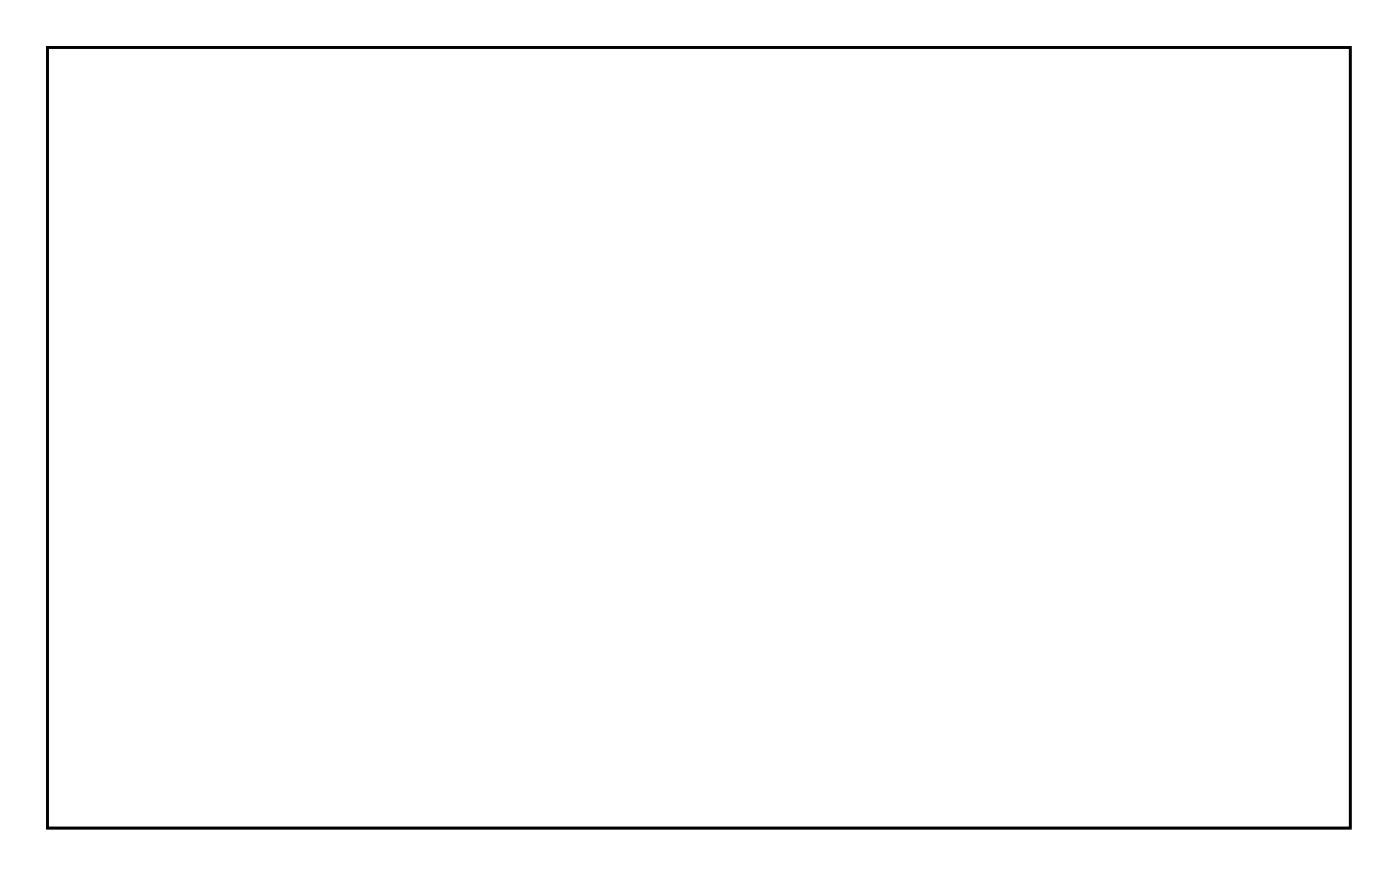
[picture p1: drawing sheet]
<svg xmlns="http://www.w3.org/2000/svg" width="107mm" height="67mm" viewBox="0 0 107 67" stroke-linecap="round" stroke-linejoin="round" font-family="sans-serif">
<path d="M3.6 3.6h99.8v59.8h-99.8z" fill="none" stroke="#000" stroke-width=".2"/>
<path d="M3.6 3.6v59.8h99.8v-59.8zM3.6 3.6h99.8v59.8h-99.8z" fill="#000"/>
<circle cx="75" cy="59.9" r=".7" fill="#fff"/>
<circle cx="75" cy="59.9" r=".7" fill="none" stroke="#fff" stroke-width=".76" stroke-linecap="butt"/>
<circle cx="64.9" cy="59.9" r=".7" fill="#fff"/>
<circle cx="64.9" cy="59.9" r=".7" fill="none" stroke="#fff" stroke-width=".76" stroke-linecap="butt"/>
<circle cx="82" cy="47.2" r=".7" fill="#fff"/>
<circle cx="82" cy="47.2" r=".7" fill="none" stroke="#fff" stroke-width=".76" stroke-linecap="butt"/>
<circle cx="71.8" cy="47.2" r=".7" fill="#fff"/>
<circle cx="71.8" cy="47.2" r=".7" fill="none" stroke="#fff" stroke-width=".76" stroke-linecap="butt"/>
<circle cx="85.2" cy="36.4" r=".7" fill="#fff"/>
<circle cx="85.2" cy="36.4" r=".7" fill="none" stroke="#fff" stroke-width=".76" stroke-linecap="butt"/>
<circle cx="75" cy="36.4" r=".7" fill="#fff"/>
<circle cx="75" cy="36.4" r=".7" fill="none" stroke="#fff" stroke-width=".76" stroke-linecap="butt"/>
<circle cx="85.2" cy="25" r=".7" fill="#fff"/>
<circle cx="85.2" cy="25" r=".7" fill="none" stroke="#fff" stroke-width=".76" stroke-linecap="butt"/>
<circle cx="75" cy="25" r=".7" fill="#fff"/>
<circle cx="75" cy="25" r=".7" fill="none" stroke="#fff" stroke-width=".76" stroke-linecap="butt"/>
<circle cx="74.6" cy="13.4" r=".7" fill="#fff"/>
<circle cx="74.6" cy="13.4" r=".7" fill="none" stroke="#fff" stroke-width=".76" stroke-linecap="butt"/>
<circle cx="67.4" cy="20.6" r=".7" fill="#fff"/>
<circle cx="67.4" cy="20.6" r=".7" fill="none" stroke="#fff" stroke-width=".76" stroke-linecap="butt"/>
<circle cx="56.6" cy="10.4" r=".7" fill="#fff"/>
<circle cx="56.6" cy="10.4" r=".7" fill="none" stroke="#fff" stroke-width=".76" stroke-linecap="butt"/>
<circle cx="56.6" cy="20.6" r=".7" fill="#fff"/>
<circle cx="56.6" cy="20.6" r=".7" fill="none" stroke="#fff" stroke-width=".76" stroke-linecap="butt"/>
<circle cx="46.4" cy="11" r=".7" fill="#fff"/>
<circle cx="46.4" cy="11" r=".7" fill="none" stroke="#fff" stroke-width=".76" stroke-linecap="butt"/>
<circle cx="46.4" cy="21.2" r=".7" fill="#fff"/>
<circle cx="46.4" cy="21.2" r=".7" fill="none" stroke="#fff" stroke-width=".76" stroke-linecap="butt"/>
<circle cx="28" cy="20.6" r=".7" fill="#fff"/>
<circle cx="28" cy="20.6" r=".7" fill="none" stroke="#fff" stroke-width=".76" stroke-linecap="butt"/>
<circle cx="38.2" cy="20.6" r=".7" fill="#fff"/>
<circle cx="38.2" cy="20.6" r=".7" fill="none" stroke="#fff" stroke-width=".76" stroke-linecap="butt"/>
<circle cx="22.9" cy="23.7" r=".7" fill="#fff"/>
<circle cx="22.9" cy="23.7" r=".7" fill="none" stroke="#fff" stroke-width=".76" stroke-linecap="butt"/>
<circle cx="33.1" cy="23.7" r=".7" fill="#fff"/>
<circle cx="33.1" cy="23.7" r=".7" fill="none" stroke="#fff" stroke-width=".76" stroke-linecap="butt"/>
<circle cx="17.9" cy="46.6" r=".7" fill="#fff"/>
<circle cx="17.9" cy="46.6" r=".7" fill="none" stroke="#fff" stroke-width=".76" stroke-linecap="butt"/>
<circle cx="28" cy="46.6" r=".7" fill="#fff"/>
<circle cx="28" cy="46.6" r=".7" fill="none" stroke="#fff" stroke-width=".76" stroke-linecap="butt"/>
<circle cx="22.9" cy="50.4" r=".7" fill="#fff"/>
<circle cx="22.9" cy="50.4" r=".7" fill="none" stroke="#fff" stroke-width=".76" stroke-linecap="butt"/>
<circle cx="33.1" cy="50.4" r=".7" fill="#fff"/>
<circle cx="33.1" cy="50.4" r=".7" fill="none" stroke="#fff" stroke-width=".76" stroke-linecap="butt"/>
<circle cx="22.9" cy="58.7" r=".6" fill="#fff"/>
<circle cx="22.9" cy="58.7" r=".6" fill="none" stroke="#fff" stroke-width=".65" stroke-linecap="butt"/>
<path d="M22.3 58.1h1.2v1.2h-1.2z" fill="#fff"/>
<path d="M22.3 58.1h1.2v1.2h-1.2z" fill="none" stroke="#fff" stroke-width=".65" stroke-linecap="butt"/>
<circle cx="22.9" cy="56.2" r=".6" fill="#fff"/>
<circle cx="22.9" cy="56.2" r=".6" fill="none" stroke="#fff" stroke-width=".65" stroke-linecap="butt"/>
<circle cx="9" cy="41.5" r=".6" fill="#fff"/>
<circle cx="9" cy="41.5" r=".6" fill="none" stroke="#fff" stroke-width=".65" stroke-linecap="butt"/>
<path d="M8.4 40.9h1.2v1.2h-1.2z" fill="#fff"/>
<path d="M8.4 40.9h1.2v1.2h-1.2z" fill="none" stroke="#fff" stroke-width=".65" stroke-linecap="butt"/>
<circle cx="11.5" cy="41.5" r=".6" fill="#fff"/>
<circle cx="11.5" cy="41.5" r=".6" fill="none" stroke="#fff" stroke-width=".65" stroke-linecap="butt"/>
<circle cx="82" cy="58.7" r=".6" fill="#fff"/>
<circle cx="82" cy="58.7" r=".6" fill="none" stroke="#fff" stroke-width=".65" stroke-linecap="butt"/>
<path d="M81.4 58.1h1.2v1.2h-1.2z" fill="#fff"/>
<path d="M81.4 58.1h1.2v1.2h-1.2z" fill="none" stroke="#fff" stroke-width=".65" stroke-linecap="butt"/>
<circle cx="82" cy="56.2" r=".6" fill="#fff"/>
<circle cx="82" cy="56.2" r=".6" fill="none" stroke="#fff" stroke-width=".65" stroke-linecap="butt"/>
<circle cx="92.8" cy="41.5" r=".6" fill="#fff"/>
<circle cx="92.8" cy="41.5" r=".6" fill="none" stroke="#fff" stroke-width=".65" stroke-linecap="butt"/>
<path d="M92.2 40.9h1.2v1.2h-1.2z" fill="#fff"/>
<path d="M92.2 40.9h1.2v1.2h-1.2z" fill="none" stroke="#fff" stroke-width=".65" stroke-linecap="butt"/>
<circle cx="90.3" cy="41.5" r=".6" fill="#fff"/>
<circle cx="90.3" cy="41.5" r=".6" fill="none" stroke="#fff" stroke-width=".65" stroke-linecap="butt"/>
<circle cx="90.9" cy="26.3" r=".6" fill="#fff"/>
<circle cx="90.9" cy="26.3" r=".6" fill="none" stroke="#fff" stroke-width=".65" stroke-linecap="butt"/>
<path d="M90.3 25.7h1.2v1.2h-1.2z" fill="#fff"/>
<path d="M90.3 25.7h1.2v1.2h-1.2z" fill="none" stroke="#fff" stroke-width=".65" stroke-linecap="butt"/>
<circle cx="88.4" cy="26.3" r=".6" fill="#fff"/>
<circle cx="88.4" cy="26.3" r=".6" fill="none" stroke="#fff" stroke-width=".65" stroke-linecap="butt"/>
<circle cx="80.7" cy="13.6" r=".6" fill="#fff"/>
<circle cx="80.7" cy="13.6" r=".6" fill="none" stroke="#fff" stroke-width=".65" stroke-linecap="butt"/>
<path d="M80.1 13h1.2v1.2h-1.2z" fill="#fff"/>
<path d="M80.1 13h1.2v1.2h-1.2z" fill="none" stroke="#fff" stroke-width=".65" stroke-linecap="butt"/>
<circle cx="78.2" cy="13.6" r=".6" fill="#fff"/>
<circle cx="78.2" cy="13.6" r=".6" fill="none" stroke="#fff" stroke-width=".65" stroke-linecap="butt"/>
<circle cx="61.5" cy="6.7" r=".6" fill="#fff"/>
<circle cx="61.5" cy="6.7" r=".6" fill="none" stroke="#fff" stroke-width=".65" stroke-linecap="butt"/>
<path d="M60.7 6.7l.8-.8 .9 .8-.9 .9z" fill="#fff"/>
<path d="M60.7 6.7l.8-.8 .9 .8-.9 .9z" fill="none" stroke="#fff" stroke-width=".65" stroke-linecap="butt"/>
<circle cx="59.7" cy="8.5" r=".6" fill="#fff"/>
<circle cx="59.7" cy="8.5" r=".6" fill="none" stroke="#fff" stroke-width=".65" stroke-linecap="butt"/>
<circle cx="39" cy="6.7" r=".6" fill="#fff"/>
<circle cx="39" cy="6.7" r=".6" fill="none" stroke="#fff" stroke-width=".65" stroke-linecap="butt"/>
<path d="M38.1 6.7l.9-.8 .8 .8-.8 .9z" fill="#fff"/>
<path d="M38.1 6.7l.9-.8 .8 .8-.8 .9z" fill="none" stroke="#fff" stroke-width=".65" stroke-linecap="butt"/>
<circle cx="40.8" cy="8.5" r=".6" fill="#fff"/>
<circle cx="40.8" cy="8.5" r=".6" fill="none" stroke="#fff" stroke-width=".65" stroke-linecap="butt"/>
<circle cx="24.2" cy="14.8" r=".6" fill="#fff"/>
<circle cx="24.2" cy="14.8" r=".6" fill="none" stroke="#fff" stroke-width=".65" stroke-linecap="butt"/>
<path d="M23.6 14.2h1.2v1.2h-1.2z" fill="#fff"/>
<path d="M23.6 14.2h1.2v1.2h-1.2z" fill="none" stroke="#fff" stroke-width=".65" stroke-linecap="butt"/>
<circle cx="24.2" cy="12.3" r=".6" fill="#fff"/>
<circle cx="24.2" cy="12.3" r=".6" fill="none" stroke="#fff" stroke-width=".65" stroke-linecap="butt"/>
<circle cx="13.4" cy="26.3" r=".6" fill="#fff"/>
<circle cx="13.4" cy="26.3" r=".6" fill="none" stroke="#fff" stroke-width=".65" stroke-linecap="butt"/>
<path d="M12.8 25.7h1.2v1.2h-1.2z" fill="#fff"/>
<path d="M12.8 25.7h1.2v1.2h-1.2z" fill="none" stroke="#fff" stroke-width=".65" stroke-linecap="butt"/>
<circle cx="15.9" cy="26.3" r=".6" fill="#fff"/>
<circle cx="15.9" cy="26.3" r=".6" fill="none" stroke="#fff" stroke-width=".65" stroke-linecap="butt"/>
<path d="M40.7 26.8h1.4v1.4h-1.4z" fill="#fff"/>
<path d="M40.7 26.8h1.4v1.4h-1.4z" fill="none" stroke="#fff" stroke-width=".76" stroke-linecap="butt"/>
<circle cx="41.4" cy="27.5" r=".7" fill="#fff"/>
<circle cx="41.4" cy="27.5" r=".7" fill="none" stroke="#fff" stroke-width=".76" stroke-linecap="butt"/>
<circle cx="41.4" cy="35.2" r=".7" fill="#fff"/>
<circle cx="41.4" cy="35.2" r=".7" fill="none" stroke="#fff" stroke-width=".76" stroke-linecap="butt"/>
<circle cx="43.9" cy="27.5" r=".7" fill="#fff"/>
<circle cx="43.9" cy="27.5" r=".7" fill="none" stroke="#fff" stroke-width=".76" stroke-linecap="butt"/>
<circle cx="43.9" cy="35.2" r=".7" fill="#fff"/>
<circle cx="43.9" cy="35.2" r=".7" fill="none" stroke="#fff" stroke-width=".76" stroke-linecap="butt"/>
<circle cx="46.4" cy="27.5" r=".7" fill="#fff"/>
<circle cx="46.4" cy="27.5" r=".7" fill="none" stroke="#fff" stroke-width=".76" stroke-linecap="butt"/>
<circle cx="46.4" cy="35.2" r=".7" fill="#fff"/>
<circle cx="46.4" cy="35.2" r=".7" fill="none" stroke="#fff" stroke-width=".76" stroke-linecap="butt"/>
<circle cx="49" cy="27.5" r=".7" fill="#fff"/>
<circle cx="49" cy="27.5" r=".7" fill="none" stroke="#fff" stroke-width=".76" stroke-linecap="butt"/>
<circle cx="49" cy="35.2" r=".7" fill="#fff"/>
<circle cx="49" cy="35.2" r=".7" fill="none" stroke="#fff" stroke-width=".76" stroke-linecap="butt"/>
<circle cx="51.5" cy="27.5" r=".7" fill="#fff"/>
<circle cx="51.5" cy="27.5" r=".7" fill="none" stroke="#fff" stroke-width=".76" stroke-linecap="butt"/>
<circle cx="51.5" cy="35.2" r=".7" fill="#fff"/>
<circle cx="51.5" cy="35.2" r=".7" fill="none" stroke="#fff" stroke-width=".76" stroke-linecap="butt"/>
<circle cx="54.1" cy="27.5" r=".7" fill="#fff"/>
<circle cx="54.1" cy="27.5" r=".7" fill="none" stroke="#fff" stroke-width=".76" stroke-linecap="butt"/>
<circle cx="54.1" cy="35.2" r=".7" fill="#fff"/>
<circle cx="54.1" cy="35.2" r=".7" fill="none" stroke="#fff" stroke-width=".76" stroke-linecap="butt"/>
<circle cx="56.6" cy="27.5" r=".7" fill="#fff"/>
<circle cx="56.6" cy="27.5" r=".7" fill="none" stroke="#fff" stroke-width=".76" stroke-linecap="butt"/>
<circle cx="56.6" cy="35.2" r=".7" fill="#fff"/>
<circle cx="56.6" cy="35.2" r=".7" fill="none" stroke="#fff" stroke-width=".76" stroke-linecap="butt"/>
<circle cx="59.1" cy="27.5" r=".7" fill="#fff"/>
<circle cx="59.1" cy="27.5" r=".7" fill="none" stroke="#fff" stroke-width=".76" stroke-linecap="butt"/>
<circle cx="59.1" cy="35.2" r=".7" fill="#fff"/>
<circle cx="59.1" cy="35.2" r=".7" fill="none" stroke="#fff" stroke-width=".76" stroke-linecap="butt"/>
<path d="M57.2 51h1.4v1.4h-1.4z" fill="#fff"/>
<path d="M57.2 51h1.4v1.4h-1.4z" fill="none" stroke="#fff" stroke-width=".76" stroke-linecap="butt"/>
<circle cx="57.9" cy="51.7" r=".7" fill="#fff"/>
<circle cx="57.9" cy="51.7" r=".7" fill="none" stroke="#fff" stroke-width=".76" stroke-linecap="butt"/>
<circle cx="57.9" cy="44.1" r=".7" fill="#fff"/>
<circle cx="57.9" cy="44.1" r=".7" fill="none" stroke="#fff" stroke-width=".76" stroke-linecap="butt"/>
<circle cx="55.3" cy="51.7" r=".7" fill="#fff"/>
<circle cx="55.3" cy="51.7" r=".7" fill="none" stroke="#fff" stroke-width=".76" stroke-linecap="butt"/>
<circle cx="55.3" cy="44.1" r=".7" fill="#fff"/>
<circle cx="55.3" cy="44.1" r=".7" fill="none" stroke="#fff" stroke-width=".76" stroke-linecap="butt"/>
<circle cx="52.8" cy="51.7" r=".7" fill="#fff"/>
<circle cx="52.8" cy="51.7" r=".7" fill="none" stroke="#fff" stroke-width=".76" stroke-linecap="butt"/>
<circle cx="52.8" cy="44.1" r=".7" fill="#fff"/>
<circle cx="52.8" cy="44.1" r=".7" fill="none" stroke="#fff" stroke-width=".76" stroke-linecap="butt"/>
<circle cx="50.2" cy="51.7" r=".7" fill="#fff"/>
<circle cx="50.2" cy="51.7" r=".7" fill="none" stroke="#fff" stroke-width=".76" stroke-linecap="butt"/>
<circle cx="50.2" cy="44.1" r=".7" fill="#fff"/>
<circle cx="50.2" cy="44.1" r=".7" fill="none" stroke="#fff" stroke-width=".76" stroke-linecap="butt"/>
<circle cx="47.7" cy="51.7" r=".7" fill="#fff"/>
<circle cx="47.7" cy="51.7" r=".7" fill="none" stroke="#fff" stroke-width=".76" stroke-linecap="butt"/>
<circle cx="47.7" cy="44.1" r=".7" fill="#fff"/>
<circle cx="47.7" cy="44.1" r=".7" fill="none" stroke="#fff" stroke-width=".76" stroke-linecap="butt"/>
<circle cx="45.2" cy="51.7" r=".7" fill="#fff"/>
<circle cx="45.2" cy="51.7" r=".7" fill="none" stroke="#fff" stroke-width=".76" stroke-linecap="butt"/>
<circle cx="45.2" cy="44.1" r=".7" fill="#fff"/>
<circle cx="45.2" cy="44.1" r=".7" fill="none" stroke="#fff" stroke-width=".76" stroke-linecap="butt"/>
<circle cx="42.6" cy="51.7" r=".7" fill="#fff"/>
<circle cx="42.6" cy="51.7" r=".7" fill="none" stroke="#fff" stroke-width=".76" stroke-linecap="butt"/>
<circle cx="42.6" cy="44.1" r=".7" fill="#fff"/>
<circle cx="42.6" cy="44.1" r=".7" fill="none" stroke="#fff" stroke-width=".76" stroke-linecap="butt"/>
<circle cx="38.3" cy="58.7" r=".62" fill="#fff"/>
<circle cx="38.3" cy="58.7" r=".62" fill="none" stroke="#fff" stroke-width=".69" stroke-linecap="butt"/>
<circle cx="36.9" cy="57.4" r=".62" fill="#fff"/>
<circle cx="36.9" cy="57.4" r=".62" fill="none" stroke="#fff" stroke-width=".69" stroke-linecap="butt"/>
<path d="M54.4 59h1.8v1.8h-1.8z" fill="#fff"/>
<path d="M54.4 59h1.8v1.8h-1.8z" fill="none" stroke="#fff" stroke-width=".76" stroke-linecap="butt"/>
<circle cx="55.3" cy="59.9" r=".91" fill="#fff"/>
<circle cx="55.3" cy="59.9" r=".91" fill="none" stroke="#fff" stroke-width=".76" stroke-linecap="butt"/>
<circle cx="47.7" cy="59.9" r=".91" fill="#fff"/>
<circle cx="47.7" cy="59.9" r=".91" fill="none" stroke="#fff" stroke-width=".76" stroke-linecap="butt"/>
</svg>
